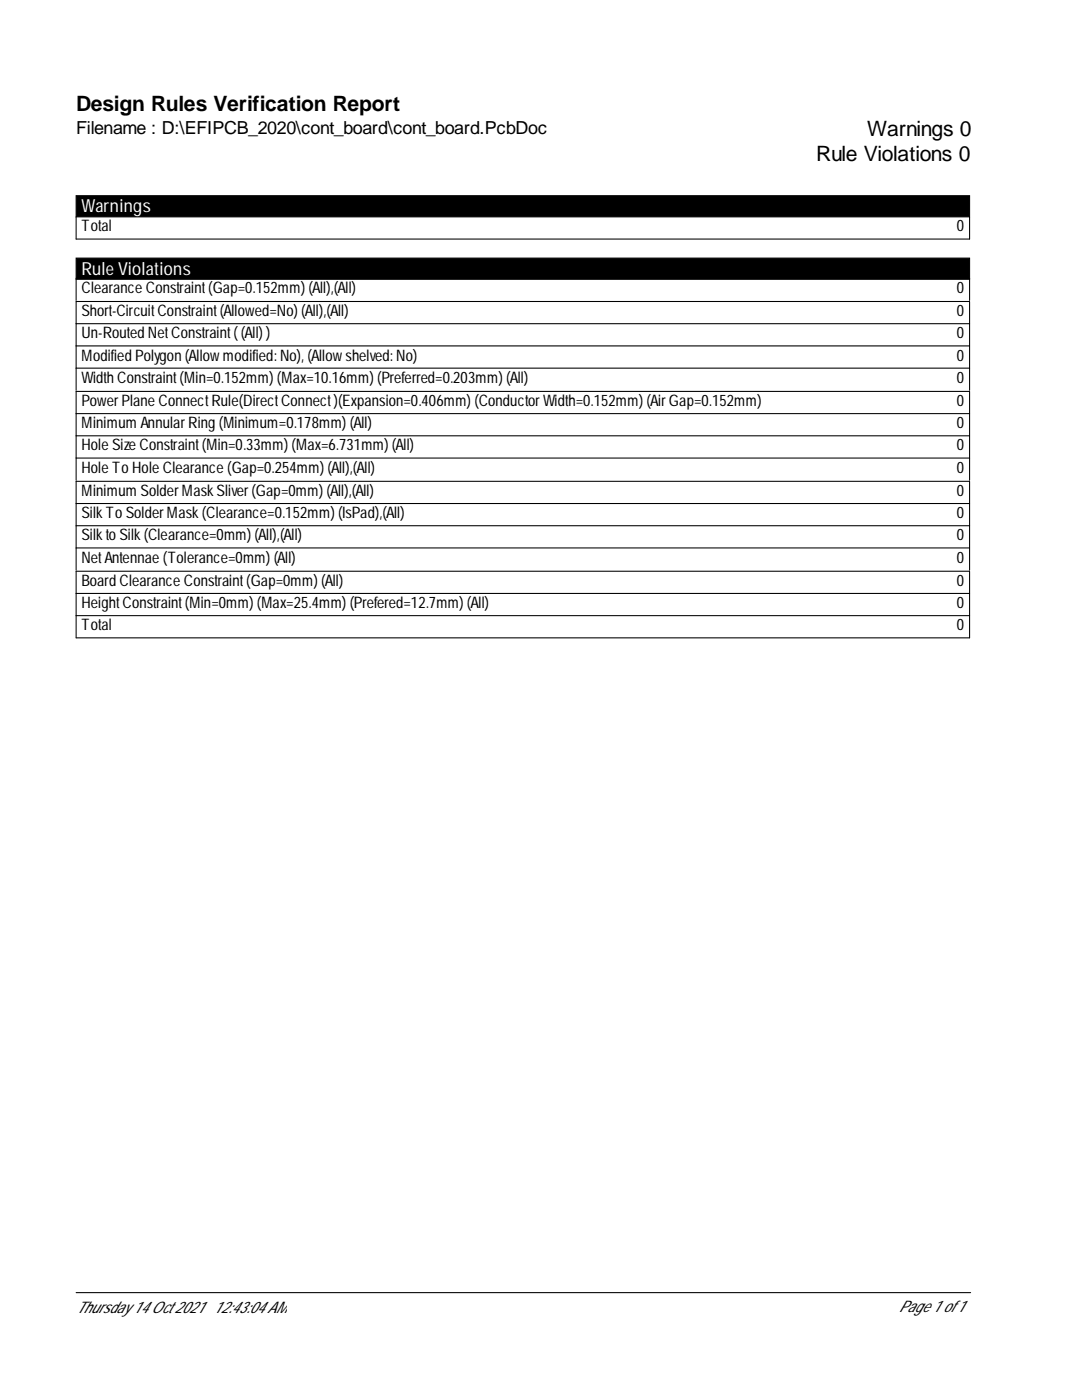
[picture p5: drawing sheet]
<svg xmlns="http://www.w3.org/2000/svg" width="216mm" height="279mm" viewBox="0 0 216 279" stroke-linecap="round" stroke-linejoin="round" font-family="sans-serif">
<defs><g id="words">
<g font-size="4.2">
<text x="15.2" y="22.2">Design Rules Verification Report</text>
<text x="173" y="27">Warnings 0</text>
<text x="162.9" y="32.1">Rule Violations 0</text>
</g>
<text font-size="3.6" x="15.2" y="26.7">Filename : D:\EFIPCB_2020\cont_board\cont_board.PcbDoc</text>
<g font-size="3.6" fill="#fff">
<text x="16.2" y="42.4">Warnings</text>
<text x="16.2" y="54.9">Rule Violations</text>
</g>
<g font-size="3.2">
<text x="16.2" y="46.2">Total</text>
<text x="190.9" y="46.2">0</text>
<text x="16.2" y="58.4">Clearance Constraint (Gap=0.152mm) (All),(All)</text>
<text x="190.9" y="58.4">0</text>
<text x="16.2" y="63.1">Short-Circuit Constraint (Allowed=No) (All),(All)</text>
<text x="190.9" y="63.1">0</text>
<text x="16.2" y="67.5">Un-Routed Net Constraint ( (All) )</text>
<text x="16.2" y="72">Modified Polygon (Allow modified: No), (Allow shelved: No)</text>
<text x="190.9" y="67.5">0</text>
<text x="190.9" y="72">0</text>
<text x="16.2" y="76.4">Width Constraint (Min=0.152mm) (Max=10.16mm) (Preferred=0.203mm) (All)</text>
<text x="190.9" y="76.4">0</text>
<text x="16.2" y="81">Power Plane Connect Rule(Direct Connect )(Expansion=0.406mm) (Conductor Width=0.152mm) (Air Gap=0.152mm)</text>
<text x="190.9" y="81">0</text>
<text x="16.2" y="85.5">Minimum Annular Ring (Minimum=0.178mm) (All)</text>
<text x="16.2" y="89.9">Hole Size Constraint (Min=0.33mm) (Max=6.731mm) (All)</text>
<text x="190.9" y="85.5">0</text>
<text x="190.9" y="89.9">0</text>
<text x="16.2" y="94.3">Hole To Hole Clearance (Gap=0.254mm) (All),(All)</text>
<text x="190.9" y="94.3">0</text>
<text x="16.2" y="99">Minimum Solder Mask Sliver (Gap=0mm) (All),(All)</text>
<text x="190.9" y="99">0</text>
<text x="16.2" y="103.4">Silk To Solder Mask (Clearance=0.152mm) (IsPad),(All)</text>
<text x="16.2" y="107.8">Silk to Silk (Clearance=0mm) (All),(All)</text>
<text x="190.9" y="103.4">0</text>
<text x="190.9" y="107.8">0</text>
<text x="16.2" y="112.3">Net Antennae (Tolerance=0mm) (All)</text>
<text x="190.9" y="112.3">0</text>
<text x="16.2" y="116.9">Board Clearance Constraint (Gap=0mm) (All)</text>
<text x="190.9" y="116.9">0</text>
<text x="16.2" y="121.4">Height Constraint (Min=0mm) (Max=25.4mm) (Prefered=12.7mm) (All)</text>
<text x="16.2" y="125.8">Total</text>
<text x="190.9" y="121.4">0</text>
<text x="190.9" y="125.8">0</text>
<text x="15.2" y="262.1">Thursday 14 Oct 2021</text>
<text x="42.6" y="262.1">12:43:04 AM</text>
<text x="179.3" y="261.9">Page 1 of 1</text>
</g>
</g></defs>
<path d="M15.2 39.1h178.3v4.2h-178.3zM15.2 51.5h178.3v4.2h-178.3z" fill="#000" stroke="#000" stroke-width=".21"/>
<g fill="none" stroke="#000" stroke-width=".21">
<path d="M15.2 43.3v4.4h178.3v-4.4M15.2 55.5v4.5M193.5 55.5v4.5M15.2 77.9v-17.7h178.3v17.7M15.2 64.6h178.3M15.2 69h178.3M15.2 73.5h178.3M15.2 95.8v-17.7h178.3v17.7M15.2 82.5h178.3M15.2 87h178.3M15.2 91.4h178.3M15.2 113.8v-17.7h178.3v17.7"/>
<path d="M15.2 114h178.3v13.3h-178.3zM15.2 100.5h178.3M15.2 104.9h178.3M15.2 109.4h178.3M15.2 118.4h178.3M15.2 122.9h178.3M15.2 258h178.5"/>
</g>
<use href="#words"/>
</svg>
